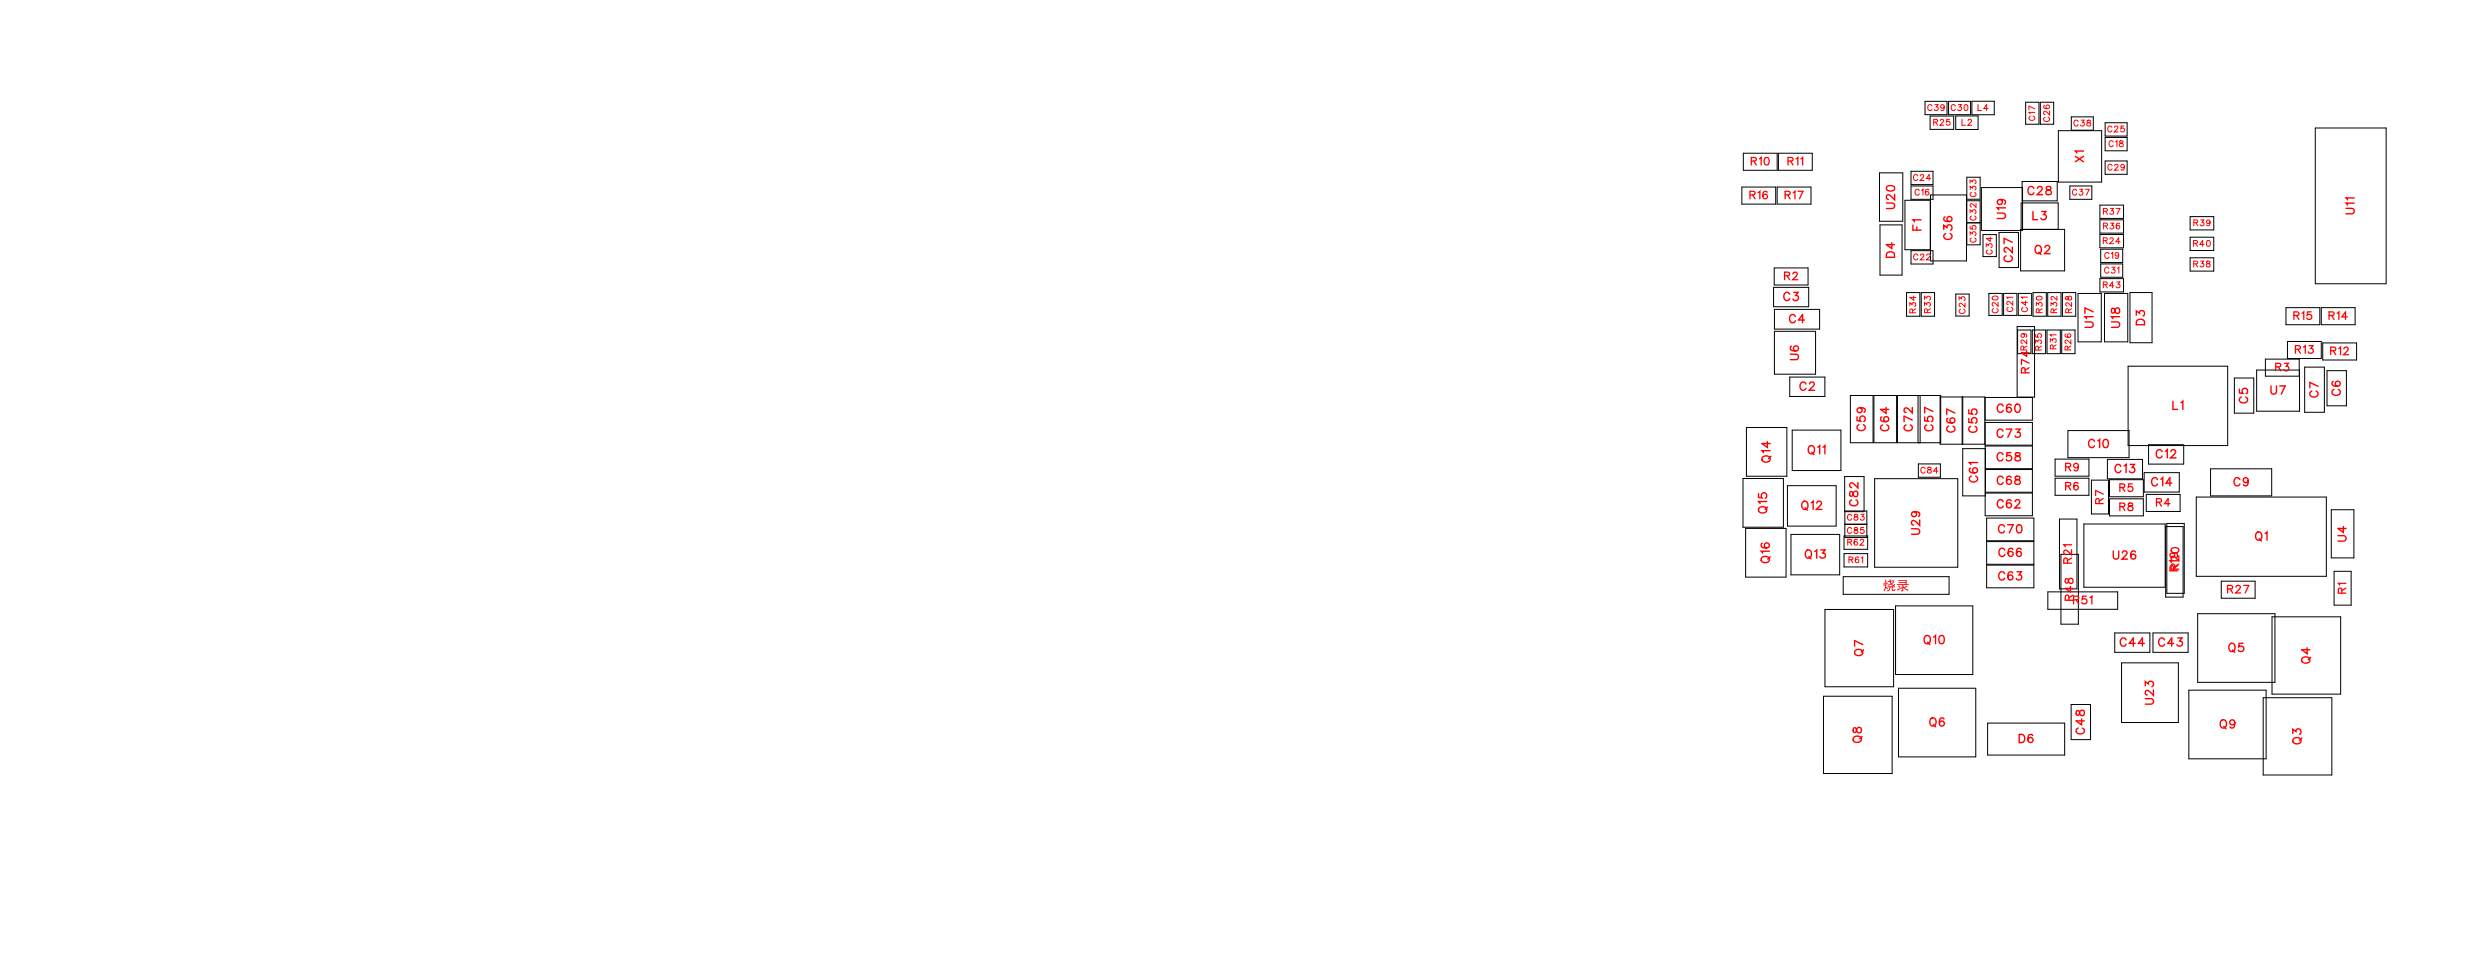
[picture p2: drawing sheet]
<svg xmlns="http://www.w3.org/2000/svg" width="213mm" height="84mm" viewBox="0 0 213 84" stroke-linecap="round" stroke-linejoin="round" font-family="sans-serif">
<defs><g id="words">
<g font-size="1.2" fill="#fff">
<text x="175.1" y="17.1">C28</text>
<text x="180.2" y="14" transform="rotate(-90 180.2 14)">X1</text>
<text x="163.9" y="22.3" transform="rotate(-90 163.9 22.3)">D4</text>
<text x="163.9" y="18.1" transform="rotate(-90 163.9 18.1)">U20</text>
<text x="166.2" y="19.9" transform="rotate(-90 166.2 19.9)">F1</text>
<text x="168.9" y="20.7" transform="rotate(-90 168.9 20.7)">C36</text>
<text x="173.5" y="18.9" transform="rotate(-90 173.5 18.9)">U19</text>
<text x="174.1" y="22.7" transform="rotate(-90 174.1 22.7)">C27</text>
<text x="175.5" y="19.3">L3</text>
<text x="175.7" y="22.2">Q2</text>
<text x="203.6" y="18.5" transform="rotate(-90 203.6 18.5)">U11</text>
<text x="154" y="26.3">C3</text>
<text x="154.5" y="28.2">C4</text>
<text x="181.1" y="28.3" transform="rotate(-90 181.1 28.3)">U17</text>
<text x="183.4" y="28.3" transform="rotate(-90 183.4 28.3)">U18</text>
<text x="185.5" y="28.1" transform="rotate(-90 185.5 28.1)">D3</text>
<text x="155.4" y="34">C2</text>
<text x="155.6" y="31.1" transform="rotate(-90 155.6 31.1)">U6</text>
<text x="172.4" y="35.9">C60</text>
<text x="187.6" y="35.7">L1</text>
<text x="194.4" y="34.9" transform="rotate(-90 194.4 34.9)">C5</text>
<text x="196.1" y="34.3">U7</text>
<text x="200.5" y="34.3" transform="rotate(-90 200.5 34.3)">C7</text>
<text x="202.4" y="34.2" transform="rotate(-90 202.4 34.2)">C6</text>
<text x="153.2" y="40" transform="rotate(-90 153.2 40)">Q14</text>
<text x="156.1" y="39.5">Q11</text>
<text x="161.4" y="37.2" transform="rotate(-90 161.4 37.2)">C59</text>
<text x="163.4" y="37.3" transform="rotate(-90 163.4 37.3)">C64</text>
<text x="165.4" y="37.3" transform="rotate(-90 165.4 37.3)">C72</text>
<text x="167.2" y="37.3" transform="rotate(-90 167.2 37.3)">C57</text>
<text x="169.1" y="37.4" transform="rotate(-90 169.1 37.4)">C67</text>
<text x="171" y="37.4" transform="rotate(-90 171 37.4)">C55</text>
<text x="171.1" y="41.7" transform="rotate(-90 171.1 41.7)">C61</text>
<text x="172.4" y="40.1">C58</text>
<text x="172.4" y="38.1">C73</text>
<text x="180.3" y="39">C10</text>
<text x="182.6" y="41.1">C13</text>
<text x="186.2" y="39.8">C12</text>
<text x="152.9" y="44.4" transform="rotate(-90 152.9 44.4)">Q15</text>
<text x="155.5" y="44.3">Q12</text>
<text x="160.7" y="43.7" transform="rotate(-90 160.7 43.7)">C82</text>
<text x="166.1" y="46.2" transform="rotate(-90 166.1 46.2)">U29</text>
<text x="172.4" y="44.2">C62</text>
<text x="172.4" y="42.1">C68</text>
<text x="172.5" y="46.3">C70</text>
<text x="185.8" y="42.3">C14</text>
<text x="192.9" y="42.3">C9</text>
<text x="194.7" y="46.9">Q1</text>
<text x="202.9" y="46.8" transform="rotate(-90 202.9 46.8)">U4</text>
<text x="153.1" y="48.7" transform="rotate(-90 153.1 48.7)">Q16</text>
<text x="155.8" y="48.5">Q13</text>
<text x="172.6" y="50.4">C63</text>
<text x="172.6" y="48.4">C66</text>
<text x="182.4" y="48.6">U26</text>
<text x="161.2" y="56.7" transform="rotate(-90 161.2 56.7)">Q7</text>
<text x="166.1" y="55.9">Q10</text>
<text x="183" y="56.1">C44</text>
<text x="186.4" y="56.1">C43</text>
<text x="192.4" y="56.6">Q5</text>
<text x="199.8" y="57.3" transform="rotate(-90 199.8 57.3)">Q4</text>
<text x="161" y="64.2" transform="rotate(-90 161 64.2)">Q8</text>
<text x="166.6" y="63">Q6</text>
<text x="174.3" y="64.4">D6</text>
<text x="180.3" y="63.4" transform="rotate(-90 180.3 63.4)">C48</text>
<text x="186.3" y="60.9" transform="rotate(-90 186.3 60.9)">U23</text>
<text x="191.7" y="63.2">Q9</text>
<text x="199" y="64.3" transform="rotate(-90 199 64.3)">Q3</text>
</g>
<g font-size="1.1" fill="#fff">
<text x="151.1" y="17.4">R16</text>
<text x="151.2" y="14.5">R10</text>
<text x="154.1" y="17.4">R17</text>
<text x="154.4" y="14.5">R11</text>
<text x="154.1" y="24.4">R2</text>
<text x="198.1" y="27.9">R15</text>
<text x="201.1" y="27.9">R14</text>
<text x="175.5" y="32.3" transform="rotate(-90 175.5 32.3)">R74</text>
<text x="196.5" y="32.3">R3</text>
<text x="198.2" y="30.8">R13</text>
<text x="201.2" y="30.9">R12</text>
<text x="178.3" y="40.9">R9</text>
<text x="178.3" y="42.6">R6</text>
<text x="181.9" y="43.5" transform="rotate(-90 181.9 43.5)">R7</text>
<text x="183" y="42.7">R5</text>
<text x="183" y="44.4">R8</text>
<text x="186.2" y="44">R4</text>
<text x="162.6" y="51.1">烧录</text>
<text x="179" y="52.4">R51</text>
<text x="179.2" y="48.7" transform="rotate(-90 179.2 48.7)">R21</text>
<text x="179.3" y="51.9" transform="rotate(-90 179.3 51.9)">R48</text>
<text x="188.3" y="49.4" transform="rotate(-90 188.3 49.4)">R19</text>
<text x="188.4" y="49.2" transform="rotate(-90 188.4 49.2)">R20</text>
<text x="192.3" y="51.5">R27</text>
<text x="202.9" y="51.3" transform="rotate(-90 202.9 51.3)">R1</text>
</g>
<g font-size=".9" fill="#fff">
<text x="166.4" y="9.8">C39 C30</text>
<text x="166.9" y="11">R25</text>
<text x="169.4" y="11">L2</text>
<text x="170.8" y="9.8">L4</text>
<text x="175.9" y="10.4" transform="rotate(-90 175.9 10.4)">C17</text>
<text x="177.2" y="10.5" transform="rotate(-90 177.2 10.5)">C26</text>
<text x="179.1" y="11.1">C38</text>
<text x="182" y="11.6">C25</text>
<text x="165.2" y="15.8">C24</text>
<text x="165.3" y="17.1">C16</text>
<text x="178.9" y="17.1">C37</text>
<text x="182" y="14.9">C29</text>
<text x="182.1" y="12.9">C18</text>
<text x="165.2" y="22.7">C22</text>
<text x="170.9" y="21" transform="rotate(-90 170.9 21)">C35 C32 C33</text>
<text x="172.3" y="22" transform="rotate(-90 172.3 22)">C34</text>
<text x="181.6" y="21.3">R24</text>
<text x="181.6" y="18.7">R37</text>
<text x="181.6" y="20">R36</text>
<text x="181.7" y="23.8">C31</text>
<text x="181.7" y="22.5">C19</text>
<text x="189.4" y="21.5">R40</text>
<text x="189.4" y="23.3">R38</text>
<text x="189.4" y="19.7">R39</text>
<text x="165.7" y="27.1" transform="rotate(-90 165.7 27.1)">R34</text>
<text x="166.9" y="27" transform="rotate(-90 166.9 27)">R33</text>
<text x="169.9" y="27.1" transform="rotate(-90 169.9 27.1)">C23</text>
<text x="172.8" y="27.1" transform="rotate(-90 172.8 27.1)">C20</text>
<text x="174" y="26.9" transform="rotate(-90 174 26.9)">C21</text>
<text x="175.3" y="27" transform="rotate(-90 175.3 27)">C41</text>
<text x="176.6" y="27" transform="rotate(-90 176.6 27)">R30</text>
<text x="177.8" y="27" transform="rotate(-90 177.8 27)">R32</text>
<text x="179.1" y="27" transform="rotate(-90 179.1 27)">R28</text>
<text x="181.6" y="25.1">R43</text>
<text x="175.2" y="30.3" transform="rotate(-90 175.2 30.3)">R29</text>
<text x="176.5" y="30.3" transform="rotate(-90 176.5 30.3)">R35</text>
<text x="177.8" y="30.2" transform="rotate(-90 177.8 30.2)">R31</text>
<text x="179.1" y="30.3" transform="rotate(-90 179.1 30.3)">R26</text>
<text x="165.8" y="41.1">C84</text>
<text x="159.5" y="45.1">C83</text>
<text x="159.5" y="46.3">C85</text>
<text x="159.5" y="47.3">R62</text>
<text x="159.6" y="48.8">R61</text>
</g>
</g></defs>
<g fill="none" stroke="#000" stroke-width=".09">
<path d="M150.4 16.2h3v1.4h-3zM150.6 13.2h2.9v1.5h-2.9zM153.5 16.2h2.9v1.4h-2.9zM153.6 13.2h2.9v1.5h-2.9zM162.3 14.9h2v4.2h-2zM162.4 19.4h1.9v4.4h-1.9zM165 14.8h1.9v1.1h-1.9zM165 16.1h1.9v1.1h-1.9zM166.2 8.8h1.9v1.1h-1.9zM166.7 10h2v1.2h-2zM166.7 17.3h-2.2v4.3h2.2M166.7 16.8h3.1v5.7h-3.1z"/>
<path d="M168.3 8.8h1.9v1.1h-1.9zM168.9 10h1.9v1.2h-1.9zM169.9 15.3h1.1v1.9h-1.1zM169.9 17.3h1.1v3.8h-1.1zM169.9 19.2h1.1M170.3 8.7h1.9v1.2h-1.9zM171.1 16.2h3.6v3.7h-3.6zM174.5 19.8h3.8v3.6h-3.8zM174.5 19.8v-2.3h3.2v2.3M174.6 15.7h3.1v1.6h-3.1zM174.9 8.8h1.2v1.9h-1.2zM176.2 8.8h1.2v1.9h-1.2z"/>
<path d="M177.8 11.3h3.7v4.4h-3.7zM178.8 16.1h1.9v1.1h-1.9zM178.9 10.1h1.9v1.1h-1.9zM181.3 17.7h2.1v1.2h-2.1zM181.3 19h2.1v1.1h-2.1zM181.8 10.6h1.9v1.2h-1.9zM181.8 11.9h1.9v1.1h-1.9zM181.8 13.9h1.9v1.2h-1.9zM189.1 18.7h2.1v1.2h-2.1zM200 11.1h6.1v13.4h-6.1zM150.8 36.9h3.5v4.2h-3.5zM153.2 24.8h3v1.7h-3z"/>
<path d="M153.2 23.1h2.9v1.5h-2.9zM153.2 28.6h3.6v3.7h-3.6zM153.2 26.7h3.9v1.7h-3.9zM154.6 32.6h3v1.6h-3zM154.8 37.1h4.2v3.5h-4.2zM159.8 34.2h2v4h-2zM161.8 34.2h2v4h-2zM163.9 34.2h3.7v4h-3.7zM164.6 25.3h1.2v2h-1.2zM165 21.6h1.9v1.2h-1.9zM165.6 34.2v4M165.8 34.2v4"/>
<path d="M165.9 25.3h1.2v2h-1.2zM167.5 34.3h3.9v4.1h-3.9zM168.9 25.4h1.2v1.9h-1.2zM169.5 34.3v4.1M171.3 20.3h1.1v1.9h-1.1zM171.4 34.3h4.1v2h-4.1zM171.4 36.5h4.1v1.9h-4.1zM171.5 38.7h-2v4.1h2M171.8 25.3h1.1v1.9h-1.1zM172.6 20.1h1.7v3h-1.7zM173 25.3h1.2v1.9h-1.2zM174.2 28.2h1.5v6.1h-1.5z"/>
<path d="M174.2 28.5h1.2v2h-1.2zM174.3 25.3h1.2v1.9h-1.2zM175.5 28.5h1.2v2h-1.2zM175.6 25.3h1.1v2h-1.1zM176.8 28.5h1.1v2h-1.1zM176.8 25.3h1.2v2h-1.2zM177.5 39.6h2.9v1.5h-2.9zM178.1 28.5h1.1v2h-1.1zM178.1 25.3h1.2v2h-1.2zM178.6 37.2h5.3v2.3h-5.3zM179.5 25.3h2v4.2h-2zM181.3 20.3h2.1v1.1h-2.1z"/>
<path d="M181.3 24.1h2.1v1.1h-2.1zM181.4 21.5h1.9v1.2h-1.9zM181.4 22.8h1.9v1.1h-1.9zM181.7 25.3h2.1v4.2h-2.1zM182 39.7h3v1.7h-3zM183.8 31.6h8.6v6.9h-8.6zM183.9 25.3h2v4.3h-2zM185.6 38.4h3v1.7h-3zM189.1 22.3h2.1v1.1h-2.1zM189.1 20.5h2.1v1.1h-2.1zM193 32.6h1.6v3.1h-1.6zM194.9 32h3.7v3.5h-3.7z"/>
<path d="M195.6 31h3v1.5h-3zM197.4 26.6h2.9v1.4h-2.9zM197.5 29.5h3v1.5h-3zM199 31.7h1.7v3.9h-1.7zM200.5 26.6h2.9v1.4h-2.9zM200.6 29.6h2.9v1.5h-2.9zM201 32h1.6v3h-1.6zM150.5 41.3h3.5v4.2h-3.5zM150.8 45.6h3.4v4.2h-3.4zM154.4 41.9h4.2v3.5h-4.2zM154.7 46.2h4.2v3.4h-4.2zM157.6 52.6h5.9v6.7h-5.9z"/>
<path d="M159.2 49.8h9.1v1.5h-9.1zM159.3 46.3h2v1.1h-2zM159.3 47.8h2v1.2h-2zM159.3 41.2h1.7v3h-1.7zM159.3 44.1h1.9v2.3h-1.9zM159.3 45.3h1.9M161.9 41.3h7.2v7.7h-7.2zM163.7 52.3h6.7v6h-6.7zM164 59.4h6.6v6h-6.6zM165.7 40.1h1.9v1.1h-1.9zM171.4 40.5h4.1v-2h-4.1v6h4.1v-1.9h-4.1M171.4 40.5h4.1v2h-4.1"/>
<path d="M171.6 44.7h4v2h-4zM171.6 46.8h4v1.9h-4zM171.6 48.8h4v2h-4zM176.9 51.1h6v1.5h-6zM177.5 41.3h2.9v1.5h-2.9zM177.9 44.8h1.5v6.1h-1.5zM178 47.9h1.5v6h-1.5zM180 45.3h7v5.4h-7zM180.6 41.5h1.5v2.9h-1.5zM182.2 43.1h2.9v1.5h-2.9zM182.2 41.4h2.9v1.5h-2.9zM182.6 54.7h3.1v1.6h-3.1z"/>
<path d="M183.2 57.2h4.9v5.2h-4.9zM185.2 40.8h3v1.7h-3zM185.4 42.7h2.9v1.5h-2.9zM185.9 54.7h3.1v1.6h-3.1zM187 45.5h1.5v6.1h-1.5zM187.1 45.2h1.5v6h-1.5zM189 59.6h6.7v5.9h-6.7zM189.7 42.9h11.2v6.9h-11.2zM189.8 53h6.7v5.9h-6.7zM190.9 40.5h5.3v2.3h-5.3zM191.8 50.2h3v1.5h-3zM196.2 53.3h5.9v6.6h-5.9z"/>
<path d="M201.3 44h2v4.2h-2zM201.6 49.3h1.4v3h-1.4zM157.5 60.1h5.9v6.7h-5.9zM171.7 62.4h6.6v2.8h-6.6zM178.9 60.8h1.6v3.1h-1.6zM195.5 60.3h5.9v6.6h-5.9z"/>
</g>
<g fill="none" stroke="#f00" stroke-width=".12">
<path d="M165.2 19.4v.5h.7M165.5 19.6v.3M165.9 19h-.7l.1 .2M167.9 19.8v-.4l.2 .3a.24 .24 0 0 1 .4-.2 .24 .24 0 0 1-.1 .4M168 18.7l-.1 .1a.35 .35 0 0 0 .3 .4 .35 .35 0 0 0 .4-.3 .22 .22 0 0 0-.2-.2 .22 .22 0 0 0-.3 .2 .22 .22 0 0 0 .2 .2M175.6 18.3v.7h.4M175.6 16.3a.26 .26 0 0 0-.3-.2 .26 .26 0 0 0-.2 .3v.1a.26 .26 0 0 0 .2 .3 .26 .26 0 0 0 .3-.2M176 16.3l.1-.2h.1l.2 .1-.1 .3-.4 .3h.5M176.3 18.3h.4l-.2 .2a.24 .24 0 0 1 .2 .4 .24 .24 0 0 1-.4-.1M176.8 16.1v.2l.3 .1 .1 .2a.24 .24 0 0 1-.3 .2 .24 .24 0 0 1-.2-.2l.4-.3v-.2zM154.6 25.4a.26 .26 0 0 0-.3-.2 .26 .26 0 0 0-.2 .3v.2a.26 .26 0 0 0 .2 .3 .26 .26 0 0 0 .3-.2M154.9 25.2h.4l-.2 .3a.24 .24 0 0 1 .2 .4 .25 .25 0 0 1-.5-.1"/>
<path d="M155.1 27.3a.26 .26 0 0 0-.3-.1 .26 .26 0 0 0-.3 .2v.2a.26 .26 0 0 0 .3 .3 .26 .26 0 0 0 .3-.2M155.8 27.6h-.5l.4-.4v.7M156 33.2a.26 .26 0 0 0-.3-.2 .26 .26 0 0 0-.2 .3v.1a.26 .26 0 0 0 .2 .3 .26 .26 0 0 0 .3-.2M156.3 33.2l.1-.2h.1l.2 .1-.1 .3-.4 .3h.5M160.4 36v.3l.3 .1a.25 .25 0 0 1 0-.4 .25 .25 0 0 1 .3 0 .25 .25 0 0 1-.1 .4M160.5 36.7a.26 .26 0 0 0-.1 .3 .26 .26 0 0 0 .2 .2h.2a.26 .26 0 0 0 .3-.2 .26 .26 0 0 0-.2-.3M160.6 35.2a.22 .22 0 0 1 .2 .3 .22 .22 0 0 1-.3 .1 .22 .22 0 0 1 0-.4h.1a.34 .34 0 0 1 .5 .3l-.1 .1M162.5 36h-.1a.35 .35 0 0 0 .3 .5 .35 .35 0 0 0 .4-.3 .22 .22 0 0 0-.2-.2 .22 .22 0 0 0-.2 .2 .22 .22 0 0 0 .2 .2M162.6 36.7a.26 .26 0 0 0-.2 .3 .26 .26 0 0 0 .3 .2h.1a.26 .26 0 0 0 .3-.2 .26 .26 0 0 0-.2-.3M162.9 35.2v.5l-.5-.3h.7M163 21.8l.2-.1 .3 .1 .1 .4h-.7zM163.4 21v.5l-.5-.4h.7"/>
<path d="M164.6 36.7a.26 .26 0 0 0-.2 .3 .26 .26 0 0 0 .3 .2h.2a.26 .26 0 0 0 .2-.2 .26 .26 0 0 0-.1-.3M165.1 35.2v.5l-.3-.4-.2-.1-.2 .2v.1l.2 .1M165.1 36.3l-.7-.4v.5M166.2 36v.3l.3 .1a.25 .25 0 0 1 0-.4 .25 .25 0 0 1 .4 0 .25 .25 0 0 1-.1 .4M166.4 36.7a.26 .26 0 0 0-.2 .3 .26 .26 0 0 0 .3 .2h.2a.26 .26 0 0 0 .2-.2 .26 .26 0 0 0-.1-.3M166.9 35.5l-.7-.3v.5M168 20.2a.26 .26 0 0 0-.1 .3 .26 .26 0 0 0 .2 .2h.2a.26 .26 0 0 0 .3-.2 .26 .26 0 0 0-.2-.3M168.2 36.1v.1a.35 .35 0 0 0 .2 .4 .35 .35 0 0 0 .4-.3 .22 .22 0 0 0-.2-.2 .22 .22 0 0 0-.2 .2 .22 .22 0 0 0 .2 .2M168.3 36.8a.26 .26 0 0 0-.2 .3 .26 .26 0 0 0 .3 .2h.2a.26 .26 0 0 0 .2-.2 .26 .26 0 0 0-.1-.3M168.8 35.7l-.7-.4v.5M170 36.1v.4h.3a.25 .25 0 0 1 0-.4 .25 .25 0 0 1 .4 .1 .25 .25 0 0 1-.1 .3M170 35.4v.3l.3 .1a.25 .25 0 0 1 0-.4 .25 .25 0 0 1 .4 0 .25 .25 0 0 1-.1 .4"/>
<path d="M170.2 36.8a.26 .26 0 0 0-.2 .3 .26 .26 0 0 0 .3 .2h.2a.26 .26 0 0 0 .2-.2 .26 .26 0 0 0-.1-.3M170.8 39.9h-.7l.1 .2M173 39.3a.26 .26 0 0 0-.3-.2 .26 .26 0 0 0-.2 .3v.1a.26 .26 0 0 0 .2 .3 .26 .26 0 0 0 .3-.2M173 37.2a.26 .26 0 0 0-.3-.1 .26 .26 0 0 0-.2 .2v.2a.26 .26 0 0 0 .2 .3 .26 .26 0 0 0 .3-.2M173 35.1a.26 .26 0 0 0-.3-.2 .26 .26 0 0 0-.2 .3v.1a.26 .26 0 0 0 .2 .3 .26 .26 0 0 0 .3-.2M173.2 22.1a.26 .26 0 0 0-.1 .3 .26 .26 0 0 0 .2 .2h.2a.26 .26 0 0 0 .3-.2 .26 .26 0 0 0-.2-.3M173.3 37.1h.4l-.3 .7M173.7 39.1h-.4v.3a.25 .25 0 0 1 .4 0 .25 .25 0 0 1-.1 .4 .25 .25 0 0 1-.3-.1M173.7 35l-.1-.1a.35 .35 0 0 0-.4 .3 .35 .35 0 0 0 .3 .4 .22 .22 0 0 0 .2-.2 .22 .22 0 0 0-.2-.2 .22 .22 0 0 0-.2 .2M173.8 21.3v.5l-.4-.3-.2-.1-.1 .1v.1l.1 .2M173.8 20.9l-.7-.3v.5M174.1 39.1v.2l.3 .1 .1 .2a.24 .24 0 0 1-.2 .2 .24 .24 0 0 1-.3-.2l.5-.3-.1-.2z"/>
<path d="M174.1 37.1h.4l-.2 .2a.24 .24 0 0 1 .1 .4 .24 .24 0 0 1-.4-.1M174.1 34.9h.1a.37 .37 0 0 1 .3 .4 .37 .37 0 0 1-.3 .3 .45 .45 0 0 1-.1-.7zM180.9 38.1a.26 .26 0 0 0-.3-.2 .26 .26 0 0 0-.2 .3v.2a.26 .26 0 0 0 .2 .3 .26 .26 0 0 0 .3-.2M181.2 38.1l.1-.2v.8M181.7 38l.1-.1a.37 .37 0 0 1 .3 .4 .37 .37 0 0 1-.3 .4 .45 .45 0 0 1-.1-.7zM184.5 27.2v-.3l.3 .2a.24 .24 0 0 1 .3-.2 .24 .24 0 0 1 0 .4M184.6 27.6h.2h.3l.1 .4h-.7zM186.7 39a.26 .26 0 0 0-.3-.2 .26 .26 0 0 0-.2 .3v.2a.26 .26 0 0 0 .2 .2 .26 .26 0 0 0 .3-.1M187 39l.2-.2v.7M187.5 39l.1-.2h.2l.1 .2-.1 .2-.3 .3h.4M187.7 34.6v.8h.4M188.3 34.8l.2-.2v.8"/>
<path d="M193.4 33.6v.3l.3 .1a.25 .25 0 0 1 0-.4 .25 .25 0 0 1 .4 0 .25 .25 0 0 1-.1 .4M193.6 34.3a.26 .26 0 0 0-.2 .3 .26 .26 0 0 0 .3 .2h.1a.26 .26 0 0 0 .3-.2 .26 .26 0 0 0-.2-.3M199.6 33.8a.26 .26 0 0 0-.1 .3 .26 .26 0 0 0 .3 .2h.1a.26 .26 0 0 0 .3-.2 .26 .26 0 0 0-.2-.3M200.2 33.4l-.7-.4v.5M201.5 32.9l-.1 .1a.35 .35 0 0 0 .3 .4 .35 .35 0 0 0 .4-.2 .22 .22 0 0 0-.2-.3 .22 .22 0 0 0-.2 .2 .22 .22 0 0 0 .2 .3M201.6 33.6a.26 .26 0 0 0-.2 .3 .26 .26 0 0 0 .3 .2h.1a.26 .26 0 0 0 .3-.2 .26 .26 0 0 0-.2-.3M159.8 42.5v.3l.1 .1 .3-.5a.24 .24 0 0 1 .3 .3 .24 .24 0 0 1-.3 .2l-.1-.1-.1-.3zM159.9 43.2a.26 .26 0 0 0-.2 .3 .26 .26 0 0 0 .3 .2h.2a.26 .26 0 0 0 .2-.2 .26 .26 0 0 0-.1-.3M160.4 41.7v.4l-.3-.3-.2-.1-.2 .1v.2l.2 .1M170.2 40.4l-.1 .1a.35 .35 0 0 0 .3 .4 .35 .35 0 0 0 .4-.3 .22 .22 0 0 0-.2-.2 .22 .22 0 0 0-.3 .2 .22 .22 0 0 0 .2 .2M170.2 41.1a.26 .26 0 0 0-.1 .3 .26 .26 0 0 0 .2 .2h.2a.26 .26 0 0 0 .3-.2 .26 .26 0 0 0-.2-.3M173 43.3a.26 .26 0 0 0-.3-.1 .26 .26 0 0 0-.2 .2v.2a.26 .26 0 0 0 .2 .3 .26 .26 0 0 0 .3-.2"/>
<path d="M173 41.3a.26 .26 0 0 0-.3-.2 .26 .26 0 0 0-.2 .3v.2a.26 .26 0 0 0 .2 .2 .26 .26 0 0 0 .3-.1M173.1 45.5a.26 .26 0 0 0-.3-.2 .26 .26 0 0 0-.2 .3v.2a.26 .26 0 0 0 .2 .2 .26 .26 0 0 0 .3-.1M173.1 49.5a.26 .26 0 0 0-.3-.1 .26 .26 0 0 0-.2 .2v.2a.26 .26 0 0 0 .2 .3 .26 .26 0 0 0 .3-.2M173.1 47.5a.26 .26 0 0 0-.3-.2 .26 .26 0 0 0-.2 .3v.2a.26 .26 0 0 0 .2 .3 .26 .26 0 0 0 .3-.2M173.4 45.3h.5l-.4 .7M173.7 43.3l-.1-.1a.35 .35 0 0 0-.4 .2 .35 .35 0 0 0 .3 .5 .22 .22 0 0 0 .2-.2 .22 .22 0 0 0-.2-.3 .22 .22 0 0 0-.2 .2M173.7 41.2h-.1a.35 .35 0 0 0-.4 .2 .35 .35 0 0 0 .3 .4 .22 .22 0 0 0 .2-.2 .22 .22 0 0 0-.2-.2 .22 .22 0 0 0-.2 .2M173.8 49.5v-.1a.35 .35 0 0 0-.4 .3 .35 .35 0 0 0 .2 .4 .22 .22 0 0 0 .2-.2 .22 .22 0 0 0-.2-.3 .22 .22 0 0 0-.2 .3M173.8 47.4a.35 .35 0 0 0-.4 .2 .35 .35 0 0 0 .2 .5 .22 .22 0 0 0 .3-.2 .22 .22 0 0 0-.2-.3 .22 .22 0 0 0-.3 .2M174 43.3l.2-.1h.1l.1 .1-.1 .2-.3 .4h.5M174.1 41.2v.2l.3 .1 .1 .1a.24 .24 0 0 1-.3 .2 .24 .24 0 0 1-.2-.2l.4-.3v-.1zM174.2 49.4h.4l-.2 .2a.24 .24 0 0 1 .1 .4 .24 .24 0 0 1-.4 0"/>
<path d="M174.2 45.3h.1a.37 .37 0 0 1 .3 .4 .37 .37 0 0 1-.3 .3 .45 .45 0 0 1-.1-.7zM174.5 47.4a.35 .35 0 0 0-.4 .2 .35 .35 0 0 0 .2 .5 .22 .22 0 0 0 .3-.2 .22 .22 0 0 0-.2-.3 .22 .22 0 0 0-.3 .2M183.2 40.3a.26 .26 0 0 0-.3-.2 .26 .26 0 0 0-.2 .3v.1a.26 .26 0 0 0 .2 .3 .26 .26 0 0 0 .3-.2M183.4 40.2l.2-.1v.7M184 40.1h.3l-.2 .3a.24 .24 0 0 1 .2 .4 .24 .24 0 0 1-.4-.1M186.3 41.4a.26 .26 0 0 0-.3-.2 .26 .26 0 0 0-.2 .3v.2a.26 .26 0 0 0 .2 .3 .26 .26 0 0 0 .3-.2M186.6 41.4l.2-.1v.7M187.6 41.7h-.5l.3-.4v.7M193.4 41.4a.26 .26 0 0 0-.3-.2 .26 .26 0 0 0-.2 .3v.2a.26 .26 0 0 0 .2 .3 .26 .26 0 0 0 .3-.2M194.2 41.5a.22 .22 0 0 1-.3 .2 .22 .22 0 0 1-.1-.4 .22 .22 0 0 1 .3 .1l.1 .1a.34 .34 0 0 1-.3 .5l-.1-.1M174.4 63.4h.2a.38 .38 0 0 1 .3 .4 .38 .38 0 0 1-.3 .3h-.2zM175.5 63.5a.35 .35 0 0 0-.4 .2 .35 .35 0 0 0 .2 .4 .22 .22 0 0 0 .3-.2 .22 .22 0 0 0-.2-.2 .22 .22 0 0 0-.3 .2"/>
</g>
<g fill="none" stroke="#f00" stroke-width=".09">
<path d="M165.6 15.2a.19 .19 0 0 0-.2-.1 .19 .19 0 0 0-.2 .2v.1a.19 .19 0 0 0 .2 .2 .19 .19 0 0 0 .2-.1M165.7 16.5a.19 .19 0 0 0-.2-.2 .19 .19 0 0 0-.1 .2v.2a.19 .19 0 0 0 .1 .2 .19 .19 0 0 0 .2-.2M165.8 15.2l.1-.1 .2 .1-.3 .4h.4M165.9 16.4l.2-.1v.6M166.6 16.4h-.1a.22 .22 0 0 0-.3 .2 .22 .22 0 0 0 .4 .2 .16 .16 0 0 0-.1-.3 .16 .16 0 0 0-.2 .2M166.7 15.4h-.3l.2-.3v.5M166.8 9.2a.19 .19 0 0 0-.2-.2 .19 .19 0 0 0-.1 .2v.2a.19 .19 0 0 0 .1 .1 .19 .19 0 0 0 .2-.1M167.1 9h.3l-.2 .2a.17 .17 0 0 1 .1 .3 .17 .17 0 0 1-.2-.1M167.9 9.2a.16 .16 0 0 1-.2 .1 .16 .16 0 0 1-.1-.2 .16 .16 0 0 1 .3 0l-.1 .4h-.2M168.9 9.2a.19 .19 0 0 0-.2-.2 .19 .19 0 0 0-.2 .2v.2a.19 .19 0 0 0 .2 .1 .19 .19 0 0 0 .2-.1M169.1 9h.3l-.2 .2a.18 .18 0 0 1 .2 .3 .17 .17 0 0 1-.3-.1M169.4 10.3v.5h.3"/>
<path d="M169.7 9.1a.23 .23 0 0 1 .3 .2 .23 .23 0 0 1-.3 .2l-.1-.2zM170 10.4l.1-.1 .2 .1-.4 .4h.4M170.1 18.4v-.3l.2 .2a.17 .17 0 0 1 .3-.1 .17 .17 0 0 1 0 .2M170.1 16.4v-.3l.2 .1a.17 .17 0 0 1 .3-.1 .17 .17 0 0 1 0 .3M170.1 15.8v-.2l.2 .1a.17 .17 0 0 1 .3-.1 .17 .17 0 0 1 0 .3M170.1 19.5v.3h.3a.18 .18 0 0 1 0-.3 .18 .18 0 0 1 .2 0 .18 .18 0 0 1 0 .3M170.3 18.6a.19 .19 0 0 0-.2 .3 .19 .19 0 0 0 .2 .1h.2a.19 .19 0 0 0 .2-.1 .19 .19 0 0 0-.2-.3M170.3 16.6a.19 .19 0 0 0-.2 .2 .19 .19 0 0 0 .2 .2h.2a.19 .19 0 0 0 .2-.2 .19 .19 0 0 0-.2-.2M170.6 17.6v.3l-.4-.3-.1 .2 .2 .1M170.8 9v.5h.3M171.7 9.4h-.4l.3-.4v.5M175.3 10a.19 .19 0 0 0-.1 .2 .19 .19 0 0 0 .2 .2h.1a.19 .19 0 0 0 .2-.2 .19 .19 0 0 0-.1-.2"/>
<path d="M175.7 9.7h-.5l.1 .1M175.7 9.4l-.5-.2v.3M176.6 9.1h-.1a.22 .22 0 0 0 .2 .3 .22 .22 0 0 0 .2-.3 .16 .16 0 0 0-.2 .1 .16 .16 0 0 0 .1 .2M176.6 10.1a.19 .19 0 0 0-.1 .2 .19 .19 0 0 0 .2 .2h.1a.19 .19 0 0 0 .2-.2 .19 .19 0 0 0-.1-.2M177 9.6v.3l-.4-.3-.1 .2 .1 .1M179.3 16.5a.19 .19 0 0 0-.2-.2 .19 .19 0 0 0-.1 .2v.2a.19 .19 0 0 0 .1 .2 .19 .19 0 0 0 .2-.2M179.5 10.5a.19 .19 0 0 0-.2-.1 .19 .19 0 0 0-.2 .2v.1a.19 .19 0 0 0 .2 .2 .19 .19 0 0 0 .2-.1M179.6 16.3h.3l-.2 .2a.17 .17 0 0 1 .1 .3 .17 .17 0 0 1-.3 0M179.7 10.4h.3l-.2 .2a.17 .17 0 0 1 .2 .2 .17 .17 0 0 1-.3 0M180.1 16.3h.3l-.2 .6M180.3 10.4v.1a.21 .21 0 0 1 .2 .1 .21 .21 0 0 1 0 .3l-.3-.1v-.1l.3-.2v-.1zM182.4 11a.19 .19 0 0 0-.2-.1 .19 .19 0 0 0-.2 .2v.1a.19 .19 0 0 0 .2 .2 .19 .19 0 0 0 .2-.1"/>
<path d="M182.4 14.3a.19 .19 0 0 0-.2-.1 .19 .19 0 0 0-.2 .2v.1a.19 .19 0 0 0 .2 .2 .19 .19 0 0 0 .2-.1M182.5 12.3a.19 .19 0 0 0-.2-.1 .19 .19 0 0 0-.2 .1v.2a.19 .19 0 0 0 .2 .2 .19 .19 0 0 0 .2-.2M182.6 11l.1-.1 .2 .1-.3 .4h.3M182.6 14.3l.1-.1 .2 .1-.3 .4h.3M182.7 12.3l.1-.1v.5M183.1 12.2v.1a.21 .21 0 0 1 .2 .1 .21 .21 0 0 1 0 .2h-.3v-.2l.3-.1v-.1zM183.4 10.9h-.2v.2a.18 .18 0 0 1 .2 0 .18 .18 0 0 1 0 .3 .18 .18 0 0 1-.3-.1M183.5 14.4a.16 .16 0 0 1-.3 .1 .16 .16 0 0 1 0-.3 .16 .16 0 0 1 .2 .1v.4l-.2-.1M165.6 22.1a.19 .19 0 0 0-.2-.2 .19 .19 0 0 0-.1 .2v.2a.19 .19 0 0 0 .1 .1 .19 .19 0 0 0 .2-.1M165.9 22.1v-.2l.2 .1-.3 .4h.4M166.4 22.1l.1-.2 .2 .1-.3 .4h.3M169.2 25.9v-.3l.2 .2a.17 .17 0 0 1 .3-.1 .17 .17 0 0 1-.1 .3"/>
<path d="M169.3 26.7a.19 .19 0 0 0-.1 .2 .19 .19 0 0 0 .2 .2h.1a.19 .19 0 0 0 .2-.2 .19 .19 0 0 0-.1-.2M169.7 26.2v.3l-.4-.3-.1 .2 .1 .1M170.1 20.3v-.3l.2 .2a.17 .17 0 0 1 .3-.1 .17 .17 0 0 1 0 .3M170.3 20.6a.19 .19 0 0 0-.2 .2 .19 .19 0 0 0 .2 .1h.2a.19 .19 0 0 0 .2-.1 .19 .19 0 0 0-.2-.2M171.5 21.3v-.2l.2 .1a.17 .17 0 0 1 .3-.1 .17 .17 0 0 1 0 .3M171.7 21.6a.19 .19 0 0 0-.2 .2 .19 .19 0 0 0 .2 .1h.2a.19 .19 0 0 0 .1-.1 .19 .19 0 0 0-.1-.2M171.9 20.5v.3l-.4-.2h.5M172.1 25.6a.25 .25 0 0 1 .3-.1 .25 .25 0 0 1 .1 .3 .25 .25 0 0 1-.3 .1 .25 .25 0 0 1-.1-.3zM172.2 26.7a.19 .19 0 0 0-.2 .2 .19 .19 0 0 0 .2 .1h.2a.19 .19 0 0 0 .2-.1 .19 .19 0 0 0-.2-.2M172.6 26.1v.3l-.5-.3-.1 .2 .2 .1M173.4 26.5a.19 .19 0 0 0-.1 .3 .19 .19 0 0 0 .2 .1h.1a.19 .19 0 0 0 .2-.1 .19 .19 0 0 0-.1-.3M173.8 26v.3l-.4-.3-.1 .2 .1 .1"/>
<path d="M173.8 25.7h-.5l.1 .1M174.7 26.6a.19 .19 0 0 0-.1 .2 .19 .19 0 0 0 .2 .1h.1a.19 .19 0 0 0 .2-.1 .19 .19 0 0 0-.1-.2M174.9 26v.4l-.3-.3h.5M175.1 25.7h-.5l.1 .1M182.1 23.2a.19 .19 0 0 0-.2-.1 .19 .19 0 0 0-.1 .2v.1a.19 .19 0 0 0 .1 .2 .19 .19 0 0 0 .2-.1M182.1 21.9a.19 .19 0 0 0-.2-.1 .19 .19 0 0 0-.1 .2v.1a.19 .19 0 0 0 .1 .2 .19 .19 0 0 0 .2-.1M182.3 21.9l.2-.1v.5M182.4 23.1h.2l-.1 .2a.17 .17 0 0 1 .1 .2 .17 .17 0 0 1-.3 0M182.9 23.2l.1-.1v.5M183 22a.16 .16 0 0 1-.2 .1 .16 .16 0 0 1-.1-.2 .16 .16 0 0 1 .2 0v.4l-.2-.1M159.9 44.5a.19 .19 0 0 0-.2-.1 .19 .19 0 0 0-.2 .2v.1a.19 .19 0 0 0 .2 .2 .19 .19 0 0 0 .2-.1M159.9 45.7a.19 .19 0 0 0-.2-.1 .19 .19 0 0 0-.2 .2v.1a.19 .19 0 0 0 .2 .2 .19 .19 0 0 0 .2-.2"/>
<path d="M160.2 44.4v.2a.21 .21 0 0 1 .2 .1 .21 .21 0 0 1 0 .2h-.3v-.2l.3-.2v-.1zM160.2 45.6v.1a.21 .21 0 0 1 .2 .1 .21 .21 0 0 1 0 .2h-.3v-.2l.3-.1v-.1zM160.7 44.4h.3l-.2 .2a.18 .18 0 0 1 .2 .3 .17 .17 0 0 1-.3-.1M160.9 45.6h-.2v.2a.18 .18 0 0 1 .3 0 .18 .18 0 0 1-.1 .2 .18 .18 0 0 1-.2 0M166.2 40.5a.19 .19 0 0 0-.2-.2 .19 .19 0 0 0-.1 .2v.2a.19 .19 0 0 0 .1 .2 .19 .19 0 0 0 .2-.2M166.5 40.4v.1a.21 .21 0 0 1 .2 .1 .21 .21 0 0 1 0 .2h-.2v-.2l.3-.1-.1-.1zM167.4 40.7h-.4l.2-.4v.6"/>
</g>
<path d="M163.9 50.1v.1h.7v.1h-.6v.1h.6h-.8v.1h.5v.5h-.1v.1l.2-.1v-.3l.4 .3v-.1l-.3-.1 .2-.2h-.1a.14 .14 0 0 1-.1 .1 .14 .14 0 0 1-.1-.2h.4v-.1h-.2l.1-.3zM162.8 50.1v.6l-.1 .3v.1l.2-.3a.1 .1 0 0 0 0 .1 .1 .1 0 0 0 .2 0l-.2-.2v-.2l.2-.1-.1-.1-.1 .1v-.3zM163.2 50v.2h-.2v.1a.14 .14 0 0 1 .2 .1 .14 .14 0 0 1-.2 .1l.1 .1a.22 .22 0 0 1 .4 0l.2-.1h-.3l.2-.2h-.1a.09 .09 0 0 1-.1 0 .09 .09 0 0 1-.1-.1 .1 .1 0 0 1 .2 0h.1l-.1-.1a.11 .11 0 0 1-.2 .1 .11 .11 0 0 1 0-.2zM163 50.6v.1a.12 .12 0 0 1 .2 .1 .12 .12 0 0 1-.1 .2h-.2l.1 .1 .1-.1 .2-.3h.1v.3h.2l.1-.1h-.1v.1h-.1v-.3h.2v-.1zM163.8 50.9l.1 .1 .4-.2-.1-.1zM164 50.6h-.1l.2 .2v-.1zM162.7 50.3v.3l.1-.3z" fill="#f00"/>
<g fill="none" stroke="#f00" stroke-width=".12">
<path d="M162.9 17.5h.5l.2 .2-.1 .3h-.6M162.9 16.1l.3-.1a.3 .3 0 0 1 .4 .3 .38 .38 0 0 1-.4 .2 .38 .38 0 0 1-.3-.3zM163.6 16.8v.5l-.3-.4-.3-.1-.1 .1v.2l.2 .1M172.5 18.4h.5l.2 .2-.1 .2-.6 .1M172.7 17.2a.22 .22 0 0 1 .2 .3 .22 .22 0 0 1-.3 .1 .22 .22 0 0 1 0-.3l.1-.1a.34 .34 0 0 1 .5 .3l-.1 .1M173.2 17.9h-.7l.1 .2M179.2 13.5l.7 .5M179.9 13h-.7l.2 .2M179.9 13.5l-.7 .5M202.6 18h.5l.2 .2-.1 .2-.6 .1M203.3 17.5h-.7l.1 .2M203.3 17.1h-.7l.1 .2"/>
<path d="M152.3 39.4a.35 .35 0 0 1 .4 0 .35 .35 0 0 1 .1 .4 .33 .33 0 0 1-.4 .1 .33 .33 0 0 1-.1-.5zM152.6 38.1v.5l-.4-.3h.7M152.9 38.9h-.7l.1 .2M152.9 39.4l-.2 .2M154.6 30.6h.5l.2 .2-.1 .2-.6 .1M154.7 29.9h-.1a.35 .35 0 0 0 .3 .5 .35 .35 0 0 0 .4-.3 .22 .22 0 0 0-.2-.2 .22 .22 0 0 0-.2 .2 .22 .22 0 0 0 .2 .2M156.2 38.6l.1-.1a.33 .33 0 0 1 .4 .3 .33 .33 0 0 1-.4 .4l-.1-.3zM156.5 39.1l.2 .2M157 38.6l.1-.1v.7M157.4 38.6l.2-.1v.7M175.8 21.3l.1-.1a.33 .33 0 0 1 .4 .4 .33 .33 0 0 1-.4 .3l-.1-.3zM176.1 21.8l.2 .2"/>
<path d="M176.6 21.4l.1-.2h.2l.1 .1-.1 .3-.3 .3h.4M180.1 27.8h.5l.2 .2-.1 .2-.6 .1M180.8 27.3h-.7l.1 .2M180.8 26.9l-.7-.3v.5M182.3 27.8h.6l.2 .2-.1 .2-.7 .1M182.4 26.7v.3h.1l.3-.4a.24 .24 0 0 1 .3 .2 .24 .24 0 0 1-.3 .3l-.1-.1-.1-.3zM183.1 27.3h-.8l.2 .2M196.1 33.3v.5l.2 .2 .3-.1v-.6M196.9 33.3h.5l-.4 .7M151.9 42.6v.4h.3a.25 .25 0 0 1 0-.4 .25 .25 0 0 1 .3 .1 .25 .25 0 0 1-.1 .3M152 43.8a.35 .35 0 0 1 .4 0 .35 .35 0 0 1 .1 .4 .33 .33 0 0 1-.4 .1 .33 .33 0 0 1-.1-.5zM152.2 48.1a.35 .35 0 0 1 .4 0 .35 .35 0 0 1 .2 .4 .33 .33 0 0 1-.5 .1 .33 .33 0 0 1-.1-.5z"/>
<path d="M152.2 46.9l-.1 .1a.35 .35 0 0 0 .3 .4 .35 .35 0 0 0 .4-.3 .22 .22 0 0 0-.2-.2 .22 .22 0 0 0-.2 .2 .22 .22 0 0 0 .2 .2M152.6 43.3h-.7l.1 .2M152.6 43.8l-.2 .2M152.8 47.6h-.7l.1 .2M152.9 48.1l-.2 .2M155.7 43.4v-.1a.33 .33 0 0 1 .4 .3 .33 .33 0 0 1-.4 .4l-.1-.3zM155.9 43.9l.2 .2M156 47.6v-.1a.33 .33 0 0 1 .5 .3 .33 .33 0 0 1-.5 .4l-.1-.3zM156.2 48.1l.2 .2M156.4 43.4l.2-.1v.7M156.7 47.6l.2-.1v.7M156.9 43.5l.1-.2h.2l.1 .1-.1 .3-.3 .3h.4"/>
<path d="M157.2 47.5h.4l-.2 .3a.24 .24 0 0 1 .2 .3 .24 .24 0 0 1-.4 0M160.3 56.1a.35 .35 0 0 1 .4 0 .35 .35 0 0 1 .1 .4 .33 .33 0 0 1-.4 .1 .33 .33 0 0 1-.1-.5zM160.9 55.7l-.7-.4v.5M160.9 56.1l-.2 .2M165.1 45.7h.5l.2 .2-.1 .2h-.6M165.3 44.2a.22 .22 0 0 1 .2 .3 .22 .22 0 0 1-.3 .1 .22 .22 0 0 1 0-.4h.1a.34 .34 0 0 1 .5 .3l-.1 .1M165.8 44.9v.5l-.4-.4-.2-.1-.1 .2v.1l.1 .1M166.2 55l.1-.1a.33 .33 0 0 1 .4 .3 .33 .33 0 0 1-.4 .4l-.1-.3zM166.5 55.5l.2 .2M167 55l.2-.1v.7M167.5 54.9h.1a.37 .37 0 0 1 .3 .3 .37 .37 0 0 1-.3 .4 .45 .45 0 0 1-.1-.7zM182.5 47.6v.5l.2 .2 .2-.1 .1-.6"/>
<path d="M183.3 47.7l.1-.1h.2l.1 .1-.1 .2-.3 .4h.4M183.6 55.3a.26 .26 0 0 0-.3-.2 .26 .26 0 0 0-.2 .3v.1a.26 .26 0 0 0 .2 .3 .26 .26 0 0 0 .3-.2M184.4 55.6h-.5l.3-.5v.7M184.4 47.7v-.1a.35 .35 0 0 0-.4 .3 .35 .35 0 0 0 .2 .4 .22 .22 0 0 0 .2-.2 .22 .22 0 0 0-.2-.3 .22 .22 0 0 0-.2 .3M185.2 55.6h-.5l.3-.5v.7M185.3 59.2v-.3l.2 .2a.24 .24 0 0 1 .4-.2 .24 .24 0 0 1-.1 .4M186 59.6v.5l-.4-.4-.2-.1-.1 .2v.1l.1 .1M186.9 55.3a.26 .26 0 0 0-.3-.2 .26 .26 0 0 0-.2 .3v.1a.26 .26 0 0 0 .2 .3 .26 .26 0 0 0 .3-.2M187.7 55.6h-.5l.4-.5v.7M188.1 55.1h.3l-.2 .3a.24 .24 0 0 1 .2 .3 .24 .24 0 0 1-.4 0M192.5 55.7l.1-.1a.33 .33 0 0 1 .4 .3 .33 .33 0 0 1-.4 .3l-.1-.2zM192.8 56.1l.2 .2"/>
<path d="M193.7 55.6h-.3l-.1 .3a.25 .25 0 0 1 .4 0 .25 .25 0 0 1 0 .3 .25 .25 0 0 1-.4-.1M194.9 46a.33 .33 0 0 1 .4 .3 .33 .33 0 0 1-.4 .3l-.1-.2zM195.1 46.5l.2 .2M195.6 46.1l.2-.2v.8M198.9 56.8a.35 .35 0 0 1 .4-.1 .35 .35 0 0 1 .1 .4 .33 .33 0 0 1-.4 .2 .33 .33 0 0 1-.1-.5zM199.2 55.9v.5l-.4-.3h.7M199.5 56.8l-.2 .2M201.9 46.3h.5l.2 .2-.1 .2h-.6M202.4 45.5v.5l-.5-.4h.7M160.1 62.9v.3l.1 .1 .3-.5a.24 .24 0 0 1 .3 .3 .24 .24 0 0 1-.3 .2l-.1-.1-.1-.3zM160.1 63.6a.35 .35 0 0 1 .5 0 .35 .35 0 0 1 .1 .4 .33 .33 0 0 1-.5 .1 .33 .33 0 0 1-.1-.5zM160.8 63.6l-.2 .2"/>
<path d="M166.7 62.1l.1-.1a.33 .33 0 0 1 .4 .4 .33 .33 0 0 1-.4 .3l-.1-.3zM167 62.6l.2 .2M167.9 62.1v-.1a.35 .35 0 0 0-.5 .3 .35 .35 0 0 0 .3 .4 .22 .22 0 0 0 .2-.2 .22 .22 0 0 0-.2-.2 .22 .22 0 0 0-.2 .2M179.3 61.4v.3l.2 .1 .3-.5a.24 .24 0 0 1 .2 .3 .24 .24 0 0 1-.2 .2l-.2-.1-.1-.3zM179.5 62.9a.26 .26 0 0 0-.2 .3 .26 .26 0 0 0 .3 .2h.1a.26 .26 0 0 0 .3-.2 .26 .26 0 0 0-.2-.3M179.8 62.1v.5l-.5-.3h.7M185.3 60.3h.5l.2 .2-.1 .3h-.6M191.8 62.3l.1-.1a.33 .33 0 0 1 .4 .3 .33 .33 0 0 1-.4 .3l-.2-.2zM192 62.7l.2 .2M193 62.4a.22 .22 0 0 1-.3 .2 .22 .22 0 0 1-.1-.4 .22 .22 0 0 1 .4 .1v.1a.34 .34 0 0 1-.3 .5l-.1-.1M198 63.3v-.3l.3 .2a.24 .24 0 0 1 .4-.2 .24 .24 0 0 1-.1 .4M198.1 63.8a.35 .35 0 0 1 .4-.1 .35 .35 0 0 1 .2 .4 .33 .33 0 0 1-.5 .1 .33 .33 0 0 1-.1-.4z"/>
<path d="M198.8 63.7l-.2 .2"/>
</g>
<g fill="none" stroke="#f00" stroke-width=".11">
<path d="M151.1 16.8h.4v-.2l-.4-.1v.7M151.2 13.9h.4v-.2l-.4-.1v.7M151.4 16.8l.2 .4M151.5 13.9l.2 .4M151.8 16.6l.2-.1v.7M151.9 13.7l.2-.1v.7M152.4 13.6a.32 .32 0 0 1 .4 .3 .32 .32 0 0 1-.2 .4l-.2-.2v-.2zM152.6 16.6v-.1a.32 .32 0 0 0-.4 .3 .32 .32 0 0 0 .2 .4 .2 .2 0 0 0 .2-.2 .2 .2 0 0 0-.1-.2 .2 .2 0 0 0-.3 .2M154.2 16.8h.3l.1-.2-.4-.1v.7M154.4 16.8l.2 .4M154.4 13.9h.4v-.2l-.4-.1v.7M154.6 13.9l.3 .4"/>
<path d="M154.9 16.6l.1-.1v.7M155.1 13.7l.2-.1v.7M155.3 16.5h.4l-.3 .7M155.5 13.7l.2-.1v.7M154.1 23.8h.4v-.2l-.4-.1v.7M154.3 23.8l.3 .4M154.8 23.7l.2-.2 .2 .1-.4 .6h.4M174.9 32.2v-.4h-.3v.4h.6M175 30.3v.5l-.4-.3h.6M175.2 31.8l-.3 .2M175.2 31.4l-.6-.4v.5M196.5 31.7h.4v-.3h-.4v.6"/>
<path d="M196.8 31.7l.2 .3M197.3 31.4h.3l-.2 .2a.22 .22 0 0 1 .2 .4 .22 .22 0 0 1-.4-.1M198.1 27.2h.4v-.2l-.4-.1v.7M198.2 30.2l.4-.1v-.2h-.4v.6M198.3 27.2l.2 .4M198.5 30.2l.2 .3M198.8 27.1l.2-.2v.7M198.9 30l.2-.1v.6M199.4 29.9h.3l-.1 .2a.22 .22 0 0 1 .1 .4 .22 .22 0 0 1-.4-.1M199.6 26.9h-.3l-.1 .3a.23 .23 0 0 1 .4 0 .23 .23 0 0 1 0 .4 .23 .23 0 0 1-.4-.1M201.1 27.2h.4v-.2l-.4-.1v.7M201.3 30.3h.4v-.3h-.4v.6"/>
<path d="M201.4 27.2l.2 .4M201.5 30.3l.2 .3M201.8 27.1l.2-.2v.7M202 30.1l.1-.1v.6M202.4 30.1l.1-.1 .3 .1-.4 .5h.4M202.7 27.4h-.5l.4-.5v.7M178.4 50v.3h.2a.27 .27 0 0 1 .1-.3 .27 .27 0 0 1 .3 0v.2l-.1 .2-.2-.1-.1-.3zM178.4 42l.4-.1v-.2h-.4v.6M178.4 40.3h.4v-.2l-.4-.1v.7M178.5 48.6v-.3l-.1-.1-.2 .1v.3h.7M178.6 42l.2 .3M178.6 40.3l.2 .4"/>
<path d="M178.7 51.8l-.1-.3-.2-.1v.4h.6M178.8 50.7v.4l-.4-.3h.6M178.9 47.5v.4l-.5-.4-.2 .1 .1 .2 .1 .1M178.9 47h-.7l.2 .2M178.9 48.2l-.4 .2M179 51.4l-.3 .2M179.1 51.8h.4v-.2l-.4-.1v.7M179.3 51.8l.2 .4M179.5 41.8l-.1-.1a.32 .32 0 0 0-.4 .2 .32 .32 0 0 0 .3 .4 .2 .2 0 0 0 .2-.2 .2 .2 0 0 0-.2-.2 .2 .2 0 0 0-.2 .2M179.5 40.2a.2 .2 0 0 1-.3 .2 .2 .2 0 0 1-.1-.3 .2 .2 0 0 1 .4 0v.1a.31 .31 0 0 1-.3 .5l-.1-.1M180.2 51.5h-.3l-.1 .3a.24 .24 0 0 1 .4 0 .24 .24 0 0 1-.1 .3 .24 .24 0 0 1-.3-.1M180.5 51.6l.2-.1v.7"/>
<path d="M181.3 43.5v-.4h-.3v.4h.6M181.6 43.1l-.3 .2M181.6 42.7l-.6-.3v.4M183.1 42.1h.3l.1-.2-.4-.1v.6M183.1 43.8l.3-.1 .1-.2-.4-.1v.7M183.3 42.1l.2 .3M183.3 43.8l.2 .3M183.8 43.5v.2l.4 .2a.22 .22 0 0 1-.2 .2 .22 .22 0 0 1-.2-.2l.4-.3-.1-.1zM184.1 41.8h-.3v.3a.23 .23 0 0 1 .3 0 .23 .23 0 0 1 0 .3 .23 .23 0 0 1-.3-.1M186.2 43.4l.4-.1v-.2h-.4v.6M186.5 43.4l.2 .3M187.4 43.5h-.5l.3-.4v.6"/>
<path d="M187.5 47.4a.33 .33 0 0 1 .4-.1 .33 .33 0 0 1 .2 .3 .33 .33 0 0 1-.4 .2 .33 .33 0 0 1-.2-.4zM187.6 47.7a.21 .21 0 0 1 .2 .3 .21 .21 0 0 1-.3 .1 .21 .21 0 0 1 0-.3l.1-.1a.32 .32 0 0 1 .5 .3l-.1 .1M187.7 49.3v-.4h-.2l-.1 .4h.7M187.8 49.2v-.4l-.2-.1-.1 .5h.7M188.1 48.4h-.7l.1 .2M188.1 48.9l-.4 .2M188.2 48v.4l-.5-.4-.2 .2v.1l.2 .1M188.2 48.7l-.4 .2M192.4 50.9l.4-.1v-.2h-.4v.6M192.6 50.9l.2 .3M193.1 50.7l.1-.1 .3 .1-.4 .5h.4M193.8 50.6h.4l-.3 .6"/>
<path d="M202.2 51.2v-.3l-.2-.1-.1 .4h.7M202.6 50.4h-.7l.2 .1M202.6 50.8l-.4 .2"/>
</g>
<g fill="none" stroke="#f00" stroke-width=".09">
<path d="M167 10.5h.3v-.1l-.3-.1v.5M167.2 10.5l.1 .3M167.6 10.4l.2-.1 .1 .2-.4 .3h.4M168.4 10.3h-.3v.2a.18 .18 0 0 1 .3 0 .18 .18 0 0 1-.1 .3 .18 .18 0 0 1-.2-.1M181.7 18.2h.3v-.1l-.3-.1v.5M181.7 19.5h.3v-.1l-.3-.1v.5M181.8 18.2l.2 .3M181.8 19.5l.2 .3M182.3 18h.2l-.1 .2a.17 .17 0 0 1 .1 .3 .17 .17 0 0 1-.3-.1M182.3 19.3h.2l-.1 .2a.17 .17 0 0 1 .1 .2 .17 .17 0 0 1-.3 0M182.7 18h.4l-.3 .5M183 19.3a.22 .22 0 0 0-.3 .2 .22 .22 0 0 0 .3 .2 .16 .16 0 0 0 0-.2 .16 .16 0 0 0-.2 .1"/>
<path d="M189.5 19.2h.3v-.1l-.3-.1v.5M189.6 19.2l.2 .3M190.1 19h.2l-.1 .2a.17 .17 0 0 1 .1 .3 .17 .17 0 0 1-.3-.1M190.9 19.2a.16 .16 0 0 1-.3 .1 .16 .16 0 0 1 0-.3 .16 .16 0 0 1 .2 .1v.4l-.2-.1M164.9 26.4v-.2l.2 .1a.17 .17 0 0 1 .3-.1 .17 .17 0 0 1-.1 .3M165.2 27v-.3h-.2l-.1 .3h.5M165.3 25.6v.3l-.4-.2h.5M165.4 26.7l-.2 .1M166.2 26.4v-.3l.2 .2a.17 .17 0 0 1 .3-.1 .17 .17 0 0 1-.1 .3M166.2 25.9v-.3l.2 .1a.17 .17 0 0 1 .3-.1 .17 .17 0 0 1-.1 .3M166.4 27v-.3h-.1l-.1 .3h.5M166.7 26.7l-.3 .1"/>
<path d="M174.7 28.8a.16 .16 0 0 1 .1 .2 .16 .16 0 0 1-.2 .1 .16 .16 0 0 1 0-.3l.4 .1v.2M174.8 30.2l-.1-.3h-.1l-.1 .3h.5M175 29.3v.4l-.3-.3-.2 .1 .1 .2M175 29.9l-.2 .1M175.8 29.6v-.2l.2 .1a.17 .17 0 0 1 .3-.1 .17 .17 0 0 1-.1 .3M175.8 28.9v.2h.2a.18 .18 0 0 1 0-.2 .18 .18 0 0 1 .3 0 .18 .18 0 0 1-.1 .2M175.9 26.4v-.3l.1 .2a.17 .17 0 0 1 .3-.1 .17 .17 0 0 1 0 .3M175.9 25.6a.25 .25 0 0 1 .3 0 .25 .25 0 0 1 .1 .2 .25 .25 0 0 1-.3 .1 .25 .25 0 0 1-.1-.3zM176 30.2v-.3h-.1l-.1 .3h.5M176.1 27v-.3h-.1l-.1 .3h.5M176.3 29.9l-.3 .2M176.4 26.7l-.3 .1"/>
<path d="M177.1 29.5v-.2l.2 .1a.17 .17 0 0 1 .2-.1 .17 .17 0 0 1 0 .3M177.1 26.4v-.3l.2 .2a.17 .17 0 0 1 .3-.1 .17 .17 0 0 1-.1 .3M177.3 30.1v-.3h-.1l-.1 .3h.5M177.4 27l-.1-.3h-.1l-.1 .3h.5M177.6 28.9h-.5l.1 .1M177.6 29.8l-.3 .2M177.6 25.6v.3l-.3-.3-.2 .1 .1 .2M177.6 26.7l-.2 .1M178.4 28.8v.1a.22 .22 0 0 0 .2 .3 .22 .22 0 0 0 .2-.4 .16 .16 0 0 0-.3 .1 .16 .16 0 0 0 .2 .2M178.4 25.6v.3h.1l.2-.3a.17 .17 0 0 1 .2 .1 .17 .17 0 0 1-.2 .2l-.1-.3zM178.6 30.2v-.3h-.2l-.1 .3h.5M178.6 27v-.3h-.1l-.1 .3h.5"/>
<path d="M178.8 29.3v.4l-.3-.3-.2 .1 .2 .2M178.8 29.9l-.2 .1M178.9 26.1v.4l-.4-.4-.1 .1 .1 .2M178.9 26.7l-.3 .1M181.6 20.8h.3l.1-.2-.4-.1v.5M181.6 24.6h.3l.1-.2-.4-.1v.6M181.8 20.8l.2 .2M181.8 24.6l.2 .3M182.2 20.7l.2-.2 .1 .2-.3 .3h.3M182.6 24.7h-.4l.2-.4v.6M182.8 24.3h.3l-.2 .2a.18 .18 0 0 1 .2 .3 .17 .17 0 0 1-.3 0M183.1 20.9h-.4l.3-.4v.5"/>
<path d="M189.4 21h.3l.1-.1-.4-.1v.5M189.5 22.8h.2l.1-.2-.3-.1v.6M189.6 21l.2 .3M189.6 22.8l.2 .3M190 22.5h.3l-.1 .2a.17 .17 0 0 1 .1 .3 .17 .17 0 0 1-.3 0M190.3 21.1h-.3l.2-.3v.5M190.6 22.6v.1l.3 .2a.17 .17 0 0 1-.2 .2 .17 .17 0 0 1-.2-.2l.3-.2v-.1zM190.6 20.8a.23 .23 0 0 1 .3 .2 .23 .23 0 0 1-.3 .3l-.1-.2zM159.6 46.8h.3v-.1l-.3-.1v.5M159.7 48.3h.3v-.1l-.3-.1v.5M159.7 46.8l.2 .3M159.8 48.3l.2 .3"/>
<path d="M160.4 46.6a.22 .22 0 0 0-.3 .2 .22 .22 0 0 0 .3 .2 .16 .16 0 0 0-.1-.2 .16 .16 0 0 0-.2 .1M160.5 48.2v-.1a.22 .22 0 0 0-.3 .2 .22 .22 0 0 0 .3 .2 .16 .16 0 0 0-.1-.2 .16 .16 0 0 0-.2 .1M160.7 46.7l.2-.1v.1l-.3 .4h.4M160.7 48.2l.2-.1v.5"/>
</g>
<use href="#words"/>
</svg>
